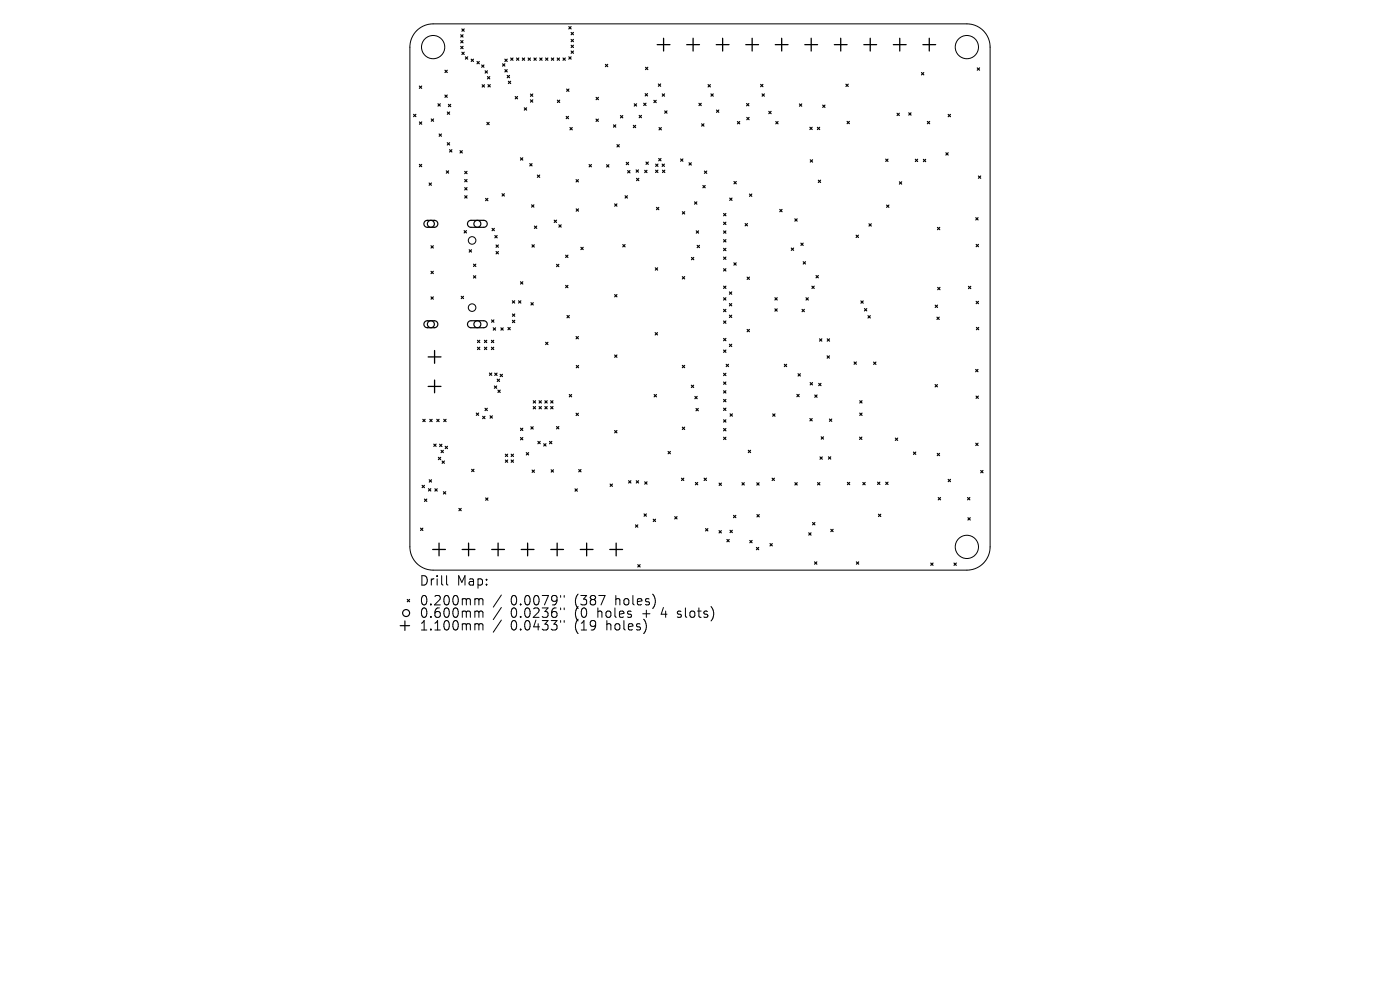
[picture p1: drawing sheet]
<svg xmlns="http://www.w3.org/2000/svg" width="297mm" height="210mm" viewBox="0 0 297 210" stroke-linecap="round" stroke-linejoin="round" font-family="sans-serif">
<defs><g id="words">
<g font-size="2.8">
<text x="88.9" y="124.5">Drill</text>
<text x="96.9" y="124.5">Map:</text>
<text x="88.9" y="128.7">0.200mm</text>
<text x="88.9" y="131.3">0.600mm</text>
<text x="108.3" y="128.7">0.0079&quot;</text>
<text x="108.3" y="131.3">0.0236&quot;</text>
<text x="122.1" y="128.7">(387</text>
<text x="122.1" y="131.3">(0</text>
<text x="127" y="131.3">holes</text>
<text x="130.8" y="128.7">holes)</text>
<text x="136.8" y="131.3">+</text>
<text x="141" y="131.3">4</text>
<text x="144.6" y="131.3">slots)</text>
<text x="88.9" y="134">1.100mm</text>
<text x="108.3" y="134">0.0433&quot;</text>
<text x="122.1" y="134">(19</text>
<text x="128.9" y="134">holes)</text>
</g>
</g></defs>
<g fill="none" stroke="#000" stroke-width=".21">
<path d="M88.4 6.5a4.9 4.9 0 0 1 3.5-1.4h113.2a4.9 4.9 0 0 1 4.9 4.9v106a4.9 4.9 0 0 1-4.9 4.9h-113.2a4.9 4.9 0 0 1-4.9-4.9v-106a4.9 4.9 0 0 1 1.4-3.5zM94.7 122.1v1.7l.3 .3M101 127h.3l.3 .3M101 129.6h.3l.3 .3M101 132.3h.3l.3 .3M101.6 127.3l.3-.3 .5 .1 .1 1.2M101.6 127.3v1M101.6 129.9v1.1M101.6 132.6v1M101.6 129.9l.3-.3 .5 .1 .1 1.3M101.6 132.6l.3-.3 .5 .1 .1 1.2M106.4 126.2l-1.8 2.6"/>
<path d="M106.4 128.9l-1.8 2.5M106.4 131.5l-1.8 2.6M118.9 126.3v.4M118.9 129v.3M118.9 131.6v.4M119.7 126.3v.4M119.7 129v.3M119.7 131.6v.4M143.7 130.9l.2 .1M143.8 129.7v.5"/>
<circle cx="91.9" cy="10" r="2.47"/>
<circle cx="205.1" cy="10" r="2.47"/>
<circle cx="100.2" cy="51" r=".8"/>
<circle cx="100.2" cy="65.3" r=".8"/>
<circle cx="205.1" cy="116" r="2.47"/>
</g>
<g fill="none" stroke="#000" stroke-width=".25">
<path d="M89 18.3l.5 .4M89.5 18.3l-.5 .4M94.4 14.9l.5 .5M94.9 14.9l-.5 .5M97.7 7.4l.5 .5M97.7 8.6l.5 .5M97.7 9.8l.5 .5M98 6.1l.5 .5M98 11.1l.5 .5M98.2 7.4l-.5 .5M98.2 8.6l-.5 .5M98.2 9.8l-.5 .5"/>
<path d="M98.5 6.1l-.5 .5M98.5 11.1l-.5 .5M98.7 12.1l.5 .4M99.2 12.1l-.5 .4M100 12.5l.5 .5M100.5 12.5l-.5 .5M101.2 13l.5 .5M101.7 13l-.5 .5M102.2 13.8l.5 .5M102.3 18l.5 .5M102.7 13.8l-.5 .5M102.8 18l-.5 .5"/>
<path d="M102.9 15l.5 .5M103.4 15l-.5 .5M103.4 16.2l.5 .5M103.5 17.9l.5 .5M103.9 16.2l-.5 .5M104 17.9l-.5 .5M106.6 13.5l.5 .5M107.1 13.5l-.5 .5M107.1 12.5l.5 .5M107.1 14.8l.5 .5M107.6 12.5l-.5 .5M107.6 14.8l-.5 .5"/>
<path d="M107.6 16l.5 .5M107.8 17.2l.5 .5M108.1 16l-.5 .5M108.3 17.2l-.5 .5M108.3 12.3l.5 .5M108.8 12.3l-.5 .5M109.6 12.3l.5 .5M110.1 12.3l-.5 .5M110.8 12.3l.5 .5M111.3 12.3l-.5 .5M112 12.3l.5 .5M112.5 12.3l-.5 .5"/>
<path d="M112.5 19.9l.5 .5M113 19.9l-.5 .5M113.3 12.3l.5 .5M113.8 12.3l-.5 .5M114.5 12.3l.5 .5M115 12.3l-.5 .5M115.7 12.3l.5 .5M116.2 12.3l-.5 .5M117 12.3l.5 .5M117.5 12.3l-.5 .5M118.2 12.3l.5 .5M118.7 12.3l-.5 .5"/>
<path d="M119.4 12.3l.5 .5M119.9 12.3l-.5 .5M120.2 18.9l.5 .5M120.7 5.6l.5 .5M120.7 12.1l.5 .4M120.7 18.9l-.5 .5M121.2 5.6l-.5 .5M121.2 12.1l-.5 .4M121.2 6.9l.5 .5M121.2 8.4l.5 .4M121.2 9.6l.5 .5M121.2 10.8l.5 .5"/>
<path d="M121.7 8.4l-.5 .4M121.7 6.9l-.5 .5M121.7 9.6l-.5 .5M121.7 10.8l-.5 .5M128.4 13.7l.5 .4M128.9 13.7l-.5 .4M136.9 19.9l.5 .5M136.9 14.3l.5 .5M137.4 19.9l-.5 .5M137.4 14.3l-.5 .5M139.7 17.8l.5 .5M140.2 17.8l-.5 .5"/>
<path d="M140.5 19.9l.5 .5M141 19.9l-.5 .5M150.2 17.9l.5 .5M150.7 17.9l-.5 .5M150.8 19.9l.5 .5M151.3 19.9l-.5 .5M161.4 17.9l.5 .5M161.7 19.9l.5 .5M161.9 17.9l-.5 .5M162.2 19.9l-.5 .5M179.5 17.9l.4 .4M179.9 17.9l-.4 .4"/>
<path d="M195.5 15.4l.5 .5M196 15.4l-.5 .5M207.3 14.4l.5 .5M207.8 14.4l-.5 .5M87.7 24.3l.5 .4M88.2 24.3l-.5 .4M89 34.9l.5 .5M89 25.9l.5 .5M89.5 34.9l-.5 .5M89.5 25.9l-.5 .5M91 38.8l.5 .5M91.5 25.2l.5 .5"/>
<path d="M91.5 38.8l-.5 .5M92 25.2l-.5 .5M92.9 22l.5 .5M93.2 28.4l.5 .5M93.4 22l-.5 .5M93.7 28.4l-.5 .5M94.4 20.2l.5 .5M94.7 36.2l.5 .5M94.9 20.2l-.5 .5M94.9 30.3l.5 .5M94.9 23.8l.5 .4M95.1 22.1l.5 .5"/>
<path d="M95.2 36.2l-.5 .5M95.4 31.7l.5 .5M95.4 30.3l-.5 .5M95.4 23.8l-.5 .4M95.6 22.1l-.5 .5M95.9 31.7l-.5 .5M97.6 32l.5 .5M98.1 32l-.5 .5M98.6 36.3l.5 .5M98.6 38.1l.5 .5M98.6 39.8l.5 .5M99.1 36.3l-.5 .5"/>
<path d="M99.1 38.1l-.5 .5M99.1 39.8l-.5 .5M103.3 26l.5 .4M103.8 26l-.5 .4M109.3 20.5l.5 .5M109.8 20.5l-.5 .5M110.4 33.5l.5 .5M110.9 33.5l-.5 .5M111.2 22.9l.5 .5M111.7 22.9l-.5 .5M112.4 34.7l.5 .5M112.5 21.2l.5 .5"/>
<path d="M112.9 34.7l-.5 .5M113 21.2l-.5 .5M114 37.1l.5 .5M114.5 37.1l-.5 .5M118.2 21.2l.5 .5M118.7 21.2l-.5 .5M120.1 24.7l.5 .5M120.6 24.7l-.5 .5M120.9 27.1l.5 .4M121.4 27.1l-.5 .4M122.2 38.1l.5 .5M122.7 38.1l-.5 .5"/>
<path d="M125 34.9l.5 .5M125.5 34.9l-.5 .5M126.4 25.3l.5 .5M126.5 20.7l.5 .4M126.9 25.3l-.5 .5M127 20.7l-.5 .4M128.7 34.9l.5 .5M129.2 34.9l-.5 .5M130.1 26.5l.5 .5M130.6 26.5l-.5 .5M130.9 30.7l.5 .5M131.4 30.7l-.5 .5"/>
<path d="M131.6 24.5l.5 .5M132.1 24.5l-.5 .5M132.9 34.4l.5 .5M133.2 36.2l.4 .5M133.4 34.4l-.5 .5M133.6 36.2l-.4 .5M134.4 26.6l.5 .5M134.6 22l.5 .5M134.9 26.6l-.5 .5M135 36l.4 .5M135 37.8l.5 .5M135.1 22l-.5 .5"/>
<path d="M135.4 36l-.4 .5M135.5 37.8l-.5 .5M135.6 24.5l.5 .5M136.1 24.5l-.5 .5M136.6 21.9l.5 .5M136.8 36.1l.5 .5M137 34.4l.5 .5M137.1 21.9l-.5 .5M137.3 36.1l-.5 .5M137.5 34.4l-.5 .5M138.7 21.3l.5 .5M139.1 36.1l.5 .5"/>
<path d="M139.1 34.8l.5 .5M139.2 21.3l-.5 .5M139.6 36.1l-.5 .5M139.6 34.8l-.5 .5M139.7 33.6l.5 .5M139.8 27.1l.5 .5M140.2 33.6l-.5 .5M140.3 27.1l-.5 .5M140.5 34.8l.5 .5M140.5 36.1l.5 .5M141 34.8l-.5 .5M141 23.5l.5 .5"/>
<path d="M141 36.1l-.5 .5M141.5 23.5l-.5 .5M144.4 33.7l.5 .5M144.9 33.7l-.5 .5M146.2 34.5l.5 .5M146.7 34.5l-.5 .5M148.3 21.9l.5 .5M148.8 21.9l-.5 .5M148.8 26.3l.5 .5M149.1 39.3l.5 .5M149.3 26.3l-.5 .5M149.4 36.3l.5 .5"/>
<path d="M149.6 39.3l-.5 .5M149.9 36.3l-.5 .5M152 23.3l.5 .5M152.5 23.3l-.5 .5M155.7 38.5l.5 .5M156.2 38.5l-.5 .5M156.4 25.8l.5 .5M156.9 25.8l-.5 .5M158.4 22l.5 .5M158.4 24.9l.5 .5M158.9 22l-.5 .5M158.9 24.9l-.5 .5"/>
<path d="M163.1 23.6l.5 .5M163.6 23.6l-.5 .5M164.6 25.8l.5 .5M165.1 25.8l-.5 .5M169.6 22l.5 .5M170.1 22l-.5 .5M171.8 27l.5 .5M171.9 33.9l.5 .5M172.3 27l-.5 .5M172.4 33.9l-.5 .5M173.4 27l.5 .5M173.6 38.2l.5 .5"/>
<path d="M173.9 27l-.5 .5M174.1 38.2l-.5 .5M174.5 22.3l.5 .5M175 22.3l-.5 .5M179.7 25.7l.5 .5M180.2 25.7l-.5 .5M187.9 33.8l.5 .4M188.4 33.8l-.5 .4M190.3 24l.5 .5M190.8 24l-.5 .5M190.8 38.6l.5 .5M191.3 38.6l-.5 .5"/>
<path d="M192.8 23.9l.5 .5M193.3 23.9l-.5 .5M194.2 33.8l.5 .5M194.7 33.8l-.5 .5M195.9 33.8l.5 .5M196.4 33.8l-.5 .5M196.7 25.8l.5 .5M197.2 25.8l-.5 .5M200.7 32.4l.5 .5M201.2 32.4l-.5 .5M201.2 24.3l.4 .5M201.6 24.3l-.4 .5"/>
<path d="M207.6 37.3l.5 .5M208.1 37.3l-.5 .5M90.1 47l.5-.3h1.5a.74 .74 0 0 1 .8 .8 .74 .74 0 0 1-.8 .7h-1.4a.74 .74 0 0 1-.7-.4 .74 .74 0 0 1 .1-.8zM91.4 52.1l.5 .5M91.4 57.6l.5 .4M91.9 52.1l-.5 .5M91.9 57.6l-.5 .4M98.5 48.9l.5 .5M98.6 41.5l.5 .5M99 48.9l-.5 .5M99.1 41.5l-.5 .5M99.4 47l.4-.3h2.8a.74 .74 0 0 1 .8 .8 .74 .74 0 0 1-.8 .7h-2.7a.74 .74 0 0 1-.7-.4 .74 .74 0 0 1 .2-.8z"/>
<path d="M99.5 53l.5 .5M100 53l-.5 .5M100.4 58.5l.5 .5M100.5 56l.4 .5M100.9 58.5l-.5 .5M100.9 56l-.4 .5M103 42.1l.5 .5M103.5 42.1l-.5 .5M104.4 48.4l.5 .5M104.9 48.4l-.5 .5M105 50l.5 .5M105.2 52l.5 .5"/>
<path d="M105.2 53.4l.5 .5M105.5 50l-.5 .5M105.7 52l-.5 .5M105.7 53.4l-.5 .5M106.5 41.1l.5 .5M107 41.1l-.5 .5M110.4 59.8l.5 .5M110.9 59.8l-.5 .5M112.8 43.4l.5 .5M112.9 51.9l.5 .5M113.3 43.4l-.5 .5M113.4 51.9l-.5 .5"/>
<path d="M113.4 48l.5 .5M113.9 48l-.5 .5M117.6 46.7l.5 .5M118.1 46.7l-.5 .5M118.1 56.1l.5 .5M118.6 47.7l.5 .5M118.6 56.1l-.5 .5M119.1 47.7l-.5 .5M120 54.1l.5 .5M120.5 54.1l-.5 .5M122.2 44.3l.5 .5M122.7 44.3l-.5 .5"/>
<path d="M123.2 52.5l.5 .5M123.7 52.5l-.5 .5M130.4 43.3l.5 .4M130.9 43.3l-.5 .4M132.1 51.9l.5 .5M132.6 51.9l-.5 .5M132.6 41.5l.5 .5M133.1 41.5l-.5 .5M139 56.8l.5 .5M139.3 44l.5 .5M139.5 56.8l-.5 .5M139.8 44l-.5 .5"/>
<path d="M144.8 58.7l.4 .5M144.8 44.9l.5 .5M145.2 58.7l-.4 .5M145.3 44.9l-.5 .5M146.7 54.6l.5 .5M147.2 54.6l-.5 .5M147.3 42.8l.5 .5M147.7 49l.5 .5M147.8 42.8l-.5 .5M147.9 52l.5 .5M148.2 49l-.5 .5M148.4 52l-.5 .5"/>
<path d="M153.5 54.5l.5 .5M153.5 49l.5 .5M153.5 45.3l.5 .5M153.5 47.1l.5 .5M153.5 50.8l.5 .5M153.5 52.7l.5 .5M153.5 57l.5 .5M154 45.3l-.5 .5M154 47.1l-.5 .5M154 49l-.5 .5M154 50.8l-.5 .5M154 52.7l-.5 .5"/>
<path d="M154 54.5l-.5 .5M154 57l-.5 .5M154.8 42l.5 .5M155.3 42l-.5 .5M155.7 55.8l.5 .4M156.2 55.8l-.5 .4M158.1 47.4l.5 .5M158.5 58.8l.5 .5M158.6 47.4l-.5 .5M159 58.8l-.5 .5M159 41.2l.5 .5M159.5 41.2l-.5 .5"/>
<path d="M165.4 44.4l.5 .5M165.9 44.4l-.5 .5M167.9 52.6l.5 .5M168.4 52.6l-.5 .5M168.6 46.4l.5 .5M169.1 46.4l-.5 .5M169.9 51.6l.5 .5M170.4 51.6l-.5 .5M170.4 55.5l.5 .5M170.9 55.5l-.5 .5M173.1 58.4l.5 .5M173.6 58.4l-.5 .5"/>
<path d="M181.6 49.9l.5 .5M182.1 49.9l-.5 .5M184.3 47.5l.5 .5M184.8 47.5l-.5 .5M188.1 43.5l.5 .5M188.6 43.5l-.5 .5M198.9 48.2l.5 .5M199.4 48.2l-.5 .5M207 46.2l.5 .5M207.1 51.8l.5 .5M207.5 46.2l-.5 .5M207.6 51.8l-.5 .5"/>
<path d="M90.1 68.3l.5-.3h1.5a.74 .74 0 0 1 .8 .8 .74 .74 0 0 1-.8 .7h-1.4a.74 .74 0 0 1-.7-.4 .74 .74 0 0 1 .1-.8zM91.4 63l.5 .5M91.9 63l-.5 .5M97.8 62.9l.5 .4M98.3 62.9l-.5 .4M99.4 68.3l.4-.3h2.8a.74 .74 0 0 1 .8 .8 .74 .74 0 0 1-.8 .7h-2.7a.74 .74 0 0 1-.7-.4 .74 .74 0 0 1 .2-.8zM101.3 72.2l.5 .5M101.3 73.7l.5 .5M101.8 72.2l-.5 .5M101.8 73.7l-.5 .5M102.8 73.7l.5 .5M102.8 72.2l.5 .5"/>
<path d="M103.3 72.2l-.5 .5M103.3 73.7l-.5 .5M103.8 79.1l.5 .5M104.2 72.2l.5 .5M104.2 73.7l.5 .5M104.3 67.9l.5 .5M104.3 79.1l-.5 .5M104.6 69.5l.5 .5M104.7 72.2l-.5 .5M104.7 73.7l-.5 .5M104.8 67.9l-.5 .5M105 79.2l.4 .4"/>
<path d="M105.1 69.5l-.5 .5M105.4 79.2l-.4 .4M106.1 79.4l.5 .5M106.3 69.5l.5 .5M106.6 79.4l-.5 .5M106.8 69.5l-.5 .5M107.8 69.5l.4 .5M108.2 69.5l-.4 .5M108.7 63.8l.5 .5M108.7 66.6l.5 .5M108.7 67.9l.5 .5M109.2 63.8l-.5 .5"/>
<path d="M109.2 66.6l-.5 .5M109.2 67.9l-.5 .5M110 63.8l.5 .5M110.5 63.8l-.5 .5M112.6 64.2l.5 .5M113.1 64.2l-.5 .5M115.8 72.6l.4 .5M116.2 72.6l-.4 .5M120 60.5l.5 .5M120.3 66.9l.5 .5M120.5 60.5l-.5 .5M120.8 66.9l-.5 .5"/>
<path d="M122.2 71.4l.5 .5M122.3 77.5l.4 .5M122.7 71.4l-.5 .5M122.7 77.5l-.4 .5M130.4 75.3l.5 .5M130.4 62.5l.5 .5M130.9 62.5l-.5 .5M130.9 75.3l-.5 .5M139 70.6l.5 .5M139.5 70.6l-.5 .5M144.8 77.5l.4 .5M145.2 77.5l-.4 .5"/>
<path d="M153.5 79.2l.5 .5M153.5 60.7l.5 .5M153.5 63.2l.5 .5M153.5 65.6l.5 .5M153.5 68.1l.5 .5M153.5 71.8l.5 .5M153.5 74.3l.5 .4M154 60.7l-.5 .5M154 63.2l-.5 .5M154 65.6l-.5 .5M154 68.1l-.5 .5M154 71.8l-.5 .5"/>
<path d="M154 74.3l-.5 .4M154 79.2l-.5 .5M154.1 77.3l.5 .5M154.6 77.3l-.5 .5M154.7 61.9l.5 .5M154.7 64.4l.5 .5M154.7 66.9l.5 .5M154.7 73l.5 .5M155.2 61.9l-.5 .5M155.2 64.4l-.5 .5M155.2 66.9l-.5 .5M155.2 73l-.5 .5"/>
<path d="M158.5 69.9l.5 .5M159 69.9l-.5 .5M164.4 63.1l.5 .5M164.4 65.5l.5 .5M164.9 63.1l-.5 .5M164.9 65.5l-.5 .5M166.4 77.3l.5 .5M166.9 77.3l-.5 .5M169.3 79.3l.5 .5M169.8 79.3l-.5 .5M170.1 65.6l.5 .5M170.6 65.6l-.5 .5"/>
<path d="M171 63.2l.5 .5M171.5 63.2l-.5 .5M172.2 60.7l.5 .5M172.7 60.7l-.5 .5M173.9 71.9l.5 .5M174.4 71.9l-.5 .5M175.5 75.5l.5 .5M175.5 71.9l.5 .5M176 75.5l-.5 .5M176 71.9l-.5 .5M181.2 76.8l.5 .5M181.7 76.8l-.5 .5"/>
<path d="M182.6 63.8l.5 .5M183.1 63.8l-.5 .5M183.4 65.5l.5 .5M183.9 65.5l-.5 .5M184.1 67l.5 .5M184.6 67l-.5 .5M185.3 76.8l.5 .5M185.8 76.8l-.5 .5M198.4 64.7l.5 .5M198.8 67.3l.5 .5M198.9 64.7l-.5 .5M198.9 61l.5 .5"/>
<path d="M199.3 67.3l-.5 .5M199.4 61l-.5 .5M205.5 60.7l.4 .5M205.9 60.7l-.4 .5M207 78.4l.5 .5M207.1 63.9l.5 .5M207.1 69.5l.5 .4M207.5 78.4l-.5 .5M207.6 63.9l-.5 .5M207.6 69.5l-.5 .4M89.7 88.9l.5 .5M90.2 88.9l-.5 .5"/>
<path d="M91.2 88.9l.5 .5M91.7 88.9l-.5 .5M92 94.2l.5 .5M92.5 94.2l-.5 .5M92.7 88.9l.5 .5M93 97l.5 .5M93.2 88.9l-.5 .5M93.3 94.2l.5 .5M93.5 97l-.5 .5M93.6 95.5l.5 .5M93.8 94.2l-.5 .5M93.8 97.8l.5 .5"/>
<path d="M94.1 95.5l-.5 .5M94.1 88.9l.5 .5M94.3 97.8l-.5 .5M94.4 94.7l.5 .5M94.6 88.9l-.5 .5M94.9 94.7l-.5 .5M100.1 99.6l.5 .4M100.6 99.6l-.5 .4M101 87.6l.5 .5M101.5 87.6l-.5 .5M102.4 88.3l.5 .5M102.9 88.3l-.5 .5"/>
<path d="M102.9 86.6l.5 .5M103.4 86.6l-.5 .5M104 88.2l.5 .5M104.5 88.2l-.5 .5M104.9 81.9l.5 .5M105.4 81.9l-.5 .5M105.5 80.4l.5 .5M105.6 82.8l.5 .5M106 80.4l-.5 .5M106.1 82.8l-.5 .5M107.2 96.3l.5 .5M107.2 97.6l.5 .5"/>
<path d="M107.7 96.3l-.5 .5M107.7 97.6l-.5 .5M108.4 97.6l.5 .5M108.4 96.3l.5 .5M108.9 96.3l-.5 .5M108.9 97.6l-.5 .5M110.4 90.8l.5 .5M110.4 92.8l.5 .5M110.9 90.8l-.5 .5M110.9 92.8l-.5 .5M111.7 96l.4 .5M112.1 96l-.4 .5"/>
<path d="M112.6 90.5l.5 .5M112.9 99.7l.5 .5M113.1 90.5l-.5 .5M113.1 85l.5 .5M113.1 86.2l.5 .5M113.4 99.7l-.5 .5M113.6 85l-.5 .5M113.6 86.2l-.5 .5M114.1 93.6l.5 .5M114.4 86.2l.5 .5M114.4 85l.5 .5M114.6 93.6l-.5 .5"/>
<path d="M114.9 85l-.5 .5M114.9 86.2l-.5 .5M115.3 94.1l.5 .5M115.6 85l.5 .5M115.6 86.2l.5 .5M115.8 94.1l-.5 .5M116.1 85l-.5 .5M116.1 86.2l-.5 .5M116.6 93.6l.5 .5M116.8 86.2l.5 .5M116.8 85l.5 .5M116.9 99.7l.5 .4"/>
<path d="M117.1 93.6l-.5 .5M117.3 85l-.5 .5M117.3 86.2l-.5 .5M117.4 99.7l-.5 .4M118.1 90.5l.5 .5M118.6 90.5l-.5 .5M120.8 83.7l.5 .5M121.3 83.7l-.5 .5M122.2 87.7l.5 .5M122.7 87.7l-.5 .5M122.8 99.6l.5 .5M123.3 99.6l-.5 .5"/>
<path d="M130.4 91.3l.5 .5M130.9 91.3l-.5 .5M138.8 83.7l.5 .5M139.3 83.7l-.5 .5M141.7 95.8l.5 .5M142.2 95.8l-.5 .5M144.8 90.6l.4 .5M145.2 90.6l-.4 .5M146.7 81.7l.5 .5M147.2 81.7l-.5 .5M147.4 84.1l.5 .5M147.7 86.6l.4 .5"/>
<path d="M147.9 84.1l-.5 .5M148.1 86.6l-.4 .5M153.5 81l.5 .5M153.5 82.9l.5 .5M153.5 84.7l.5 .5M153.5 86.6l.5 .5M153.5 89l.5 .5M153.5 90.9l.5 .5M153.5 92.7l.5 .5M154 81l-.5 .5M154 82.9l-.5 .5M154 84.7l-.5 .5"/>
<path d="M154 86.6l-.5 .5M154 89l-.5 .5M154 90.9l-.5 .5M154 92.7l-.5 .5M154.9 87.8l.5 .5M155.4 87.8l-.5 .5M158.7 95.5l.5 .5M159.2 95.5l-.5 .5M163.9 87.8l.5 .5M164.4 87.8l-.5 .5M169.1 83.7l.4 .5M169.5 83.7l-.4 .5"/>
<path d="M171.8 88.8l.5 .5M171.9 81.2l.5 .5M172.3 88.8l-.5 .5M172.4 81.2l-.5 .5M172.8 83.8l.5 .5M173.3 83.8l-.5 .5M173.7 81.3l.5 .5M174 96.9l.5 .5M174.2 81.3l-.5 .5M174.2 92.7l.5 .5M174.5 96.9l-.5 .5M174.7 92.7l-.5 .5"/>
<path d="M175.7 96.9l.5 .5M176 88.9l.5 .5M176.2 96.9l-.5 .5M176.5 88.9l-.5 .5M182.3 92.7l.5 .5M182.4 85l.5 .5M182.4 87.6l.5 .5M182.8 92.7l-.5 .5M182.9 85l-.5 .5M182.9 87.6l-.5 .5M189.9 92.9l.5 .5M190.4 92.9l-.5 .5"/>
<path d="M193.8 95.9l.5 .5M194.3 95.9l-.5 .5M198.4 81.6l.5 .5M198.8 96.2l.5 .5M198.9 81.6l-.5 .5M199.3 96.2l-.5 .5M207 94l.5 .5M207.1 84l.5 .5M207.5 94l-.5 .5M207.6 84l-.5 .5M208 99.8l.5 .5M208.5 99.8l-.5 .5"/>
<path d="M89.2 112l.5 .5M89.6 103l.4 .4M89.7 112l-.5 .5M90 103l-.4 .4M90 105.9l.5 .5M90.5 105.9l-.5 .5M90.9 103.7l.5 .5M91.1 101.8l.5 .5M91.4 103.7l-.5 .5M91.6 101.8l-.5 .5M92.3 103.7l.5 .5M92.8 103.7l-.5 .5"/>
<path d="M94.1 104.3l.5 .5M94.6 104.3l-.5 .5M97.4 107.8l.4 .5M97.8 107.8l-.4 .5M103 105.6l.5 .5M103.5 105.6l-.5 .5M122 103.7l.5 .5M122.5 103.7l-.5 .5M129.4 102.7l.5 .5M129.9 102.7l-.5 .5M133.4 102l.4 .5M133.8 102l-.4 .5"/>
<path d="M134.8 111.3l.5 .5M135 102l.5 .5M135.3 119.8l.5 .5M135.3 111.3l-.5 .5M135.5 102l-.5 .5M135.8 119.8l-.5 .5M136.6 109l.5 .5M136.8 102.2l.5 .5M137.1 109l-.5 .5M137.3 102.2l-.5 .5M138.6 110.1l.5 .5M139.1 110.1l-.5 .5"/>
<path d="M143.1 109.6l.5 .5M143.6 109.6l-.5 .5M144.6 101.4l.5 .5M145.1 101.4l-.5 .5M147.5 102.3l.5 .5M148 102.3l-.5 .5M149.4 101.4l.5 .5M149.7 112.1l.5 .5M149.9 101.4l-.5 .5M150.2 112.1l-.5 .5M152.5 112.6l.5 .5M152.6 102.5l.4 .5"/>
<path d="M153 112.6l-.5 .5M153 102.5l-.4 .5M154.2 114.4l.5 .5M154.7 114.4l-.5 .5M154.9 112.5l.5 .5M155.4 112.5l-.5 .5M155.6 109.3l.5 .5M156.1 109.3l-.5 .5M157.4 102.4l.5 .5M157.9 102.4l-.5 .5M159.1 114.6l.5 .5M159.6 114.6l-.5 .5"/>
<path d="M160.5 116.1l.5 .5M160.5 102.4l.5 .5M160.6 109.2l.5 .4M161 116.1l-.5 .5M161 102.4l-.5 .5M161.1 109.2l-.5 .4M163.3 115.3l.5 .5M163.8 101.4l.5 .5M163.8 115.3l-.5 .5M164.3 101.4l-.5 .5M168.6 102.4l.5 .5M169.1 102.4l-.5 .5"/>
<path d="M171.6 113l.5 .5M172.1 113l-.5 .5M172.4 110.8l.5 .5M172.8 119.2l.5 .5M172.9 110.8l-.5 .5M173.3 119.2l-.5 .5M173.4 102.4l.5 .5M173.9 102.4l-.5 .5M176.3 112.3l.4 .5M176.7 112.3l-.4 .5M179.8 102.3l.5 .5M180.3 102.3l-.5 .5"/>
<path d="M181.7 119.2l.5 .5M182.2 119.2l-.5 .5M183 102.3l.5 .5M183.5 102.3l-.5 .5M186.2 102.3l.5 .5M186.4 109.1l.5 .5M186.7 102.3l-.5 .5M186.9 109.1l-.5 .5M187.9 102.3l.5 .5M188.4 102.3l-.5 .5M197.5 119.4l.4 .5M197.9 119.4l-.4 .5"/>
<path d="M199 105.5l.5 .5M199.5 105.5l-.5 .5M201.2 101.7l.4 .5M201.6 101.7l-.4 .5M202.4 119.4l.5 .5M202.9 119.4l-.5 .5M205.3 105.5l.4 .5M205.3 109.8l.5 .5M205.7 105.5l-.4 .5M205.8 109.8l-.5 .5M84.9 132.7h2M85.9 131.7v2"/>
<path d="M86.4 127.2l.5 .5M86.9 127.2l-.5 .5"/>
<circle cx="91.4" cy="47.5" r=".74"/>
<circle cx="101.3" cy="47.5" r=".74"/>
<circle cx="91.4" cy="68.8" r=".74"/>
<circle cx="101.3" cy="68.8" r=".74"/>
<circle cx="86.2" cy="130" r=".74"/>
</g>
<g fill="none" stroke="#000" stroke-width=".27">
<path d="M139.4 9.5h2.7M140.8 8.1v2.7M145.7 9.5h2.7M147 8.1v2.7M151.9 9.5h2.8M153.3 8.1v2.7M158.2 9.5h2.7M159.6 8.1v2.7M164.5 9.5h2.7M165.8 8.1v2.7M170.7 9.5h2.7M172.1 8.1v2.7"/>
<path d="M177 9.5h2.7M178.4 8.1v2.7M183.3 9.5h2.7M184.6 8.1v2.7M189.5 9.5h2.7M190.9 8.1v2.7M195.8 9.5h2.7M197.1 8.1v2.7M90.8 75.7h2.7M92.2 74.4v2.7M90.8 82h2.7M92.2 80.6v2.7"/>
<path d="M91.8 116.6h2.7M93.1 115.2v2.7M98 116.6h2.8M99.4 115.2v2.7M104.3 116.6h2.7M105.7 115.2v2.7M110.6 116.6h2.7M111.9 115.2v2.7M116.8 116.6h2.7M118.2 115.2v2.7M123.1 116.6h2.7M124.5 115.2v2.7"/>
<path d="M129.4 116.6h2.7M130.7 115.2v2.7"/>
</g>
<use href="#words"/>
</svg>
